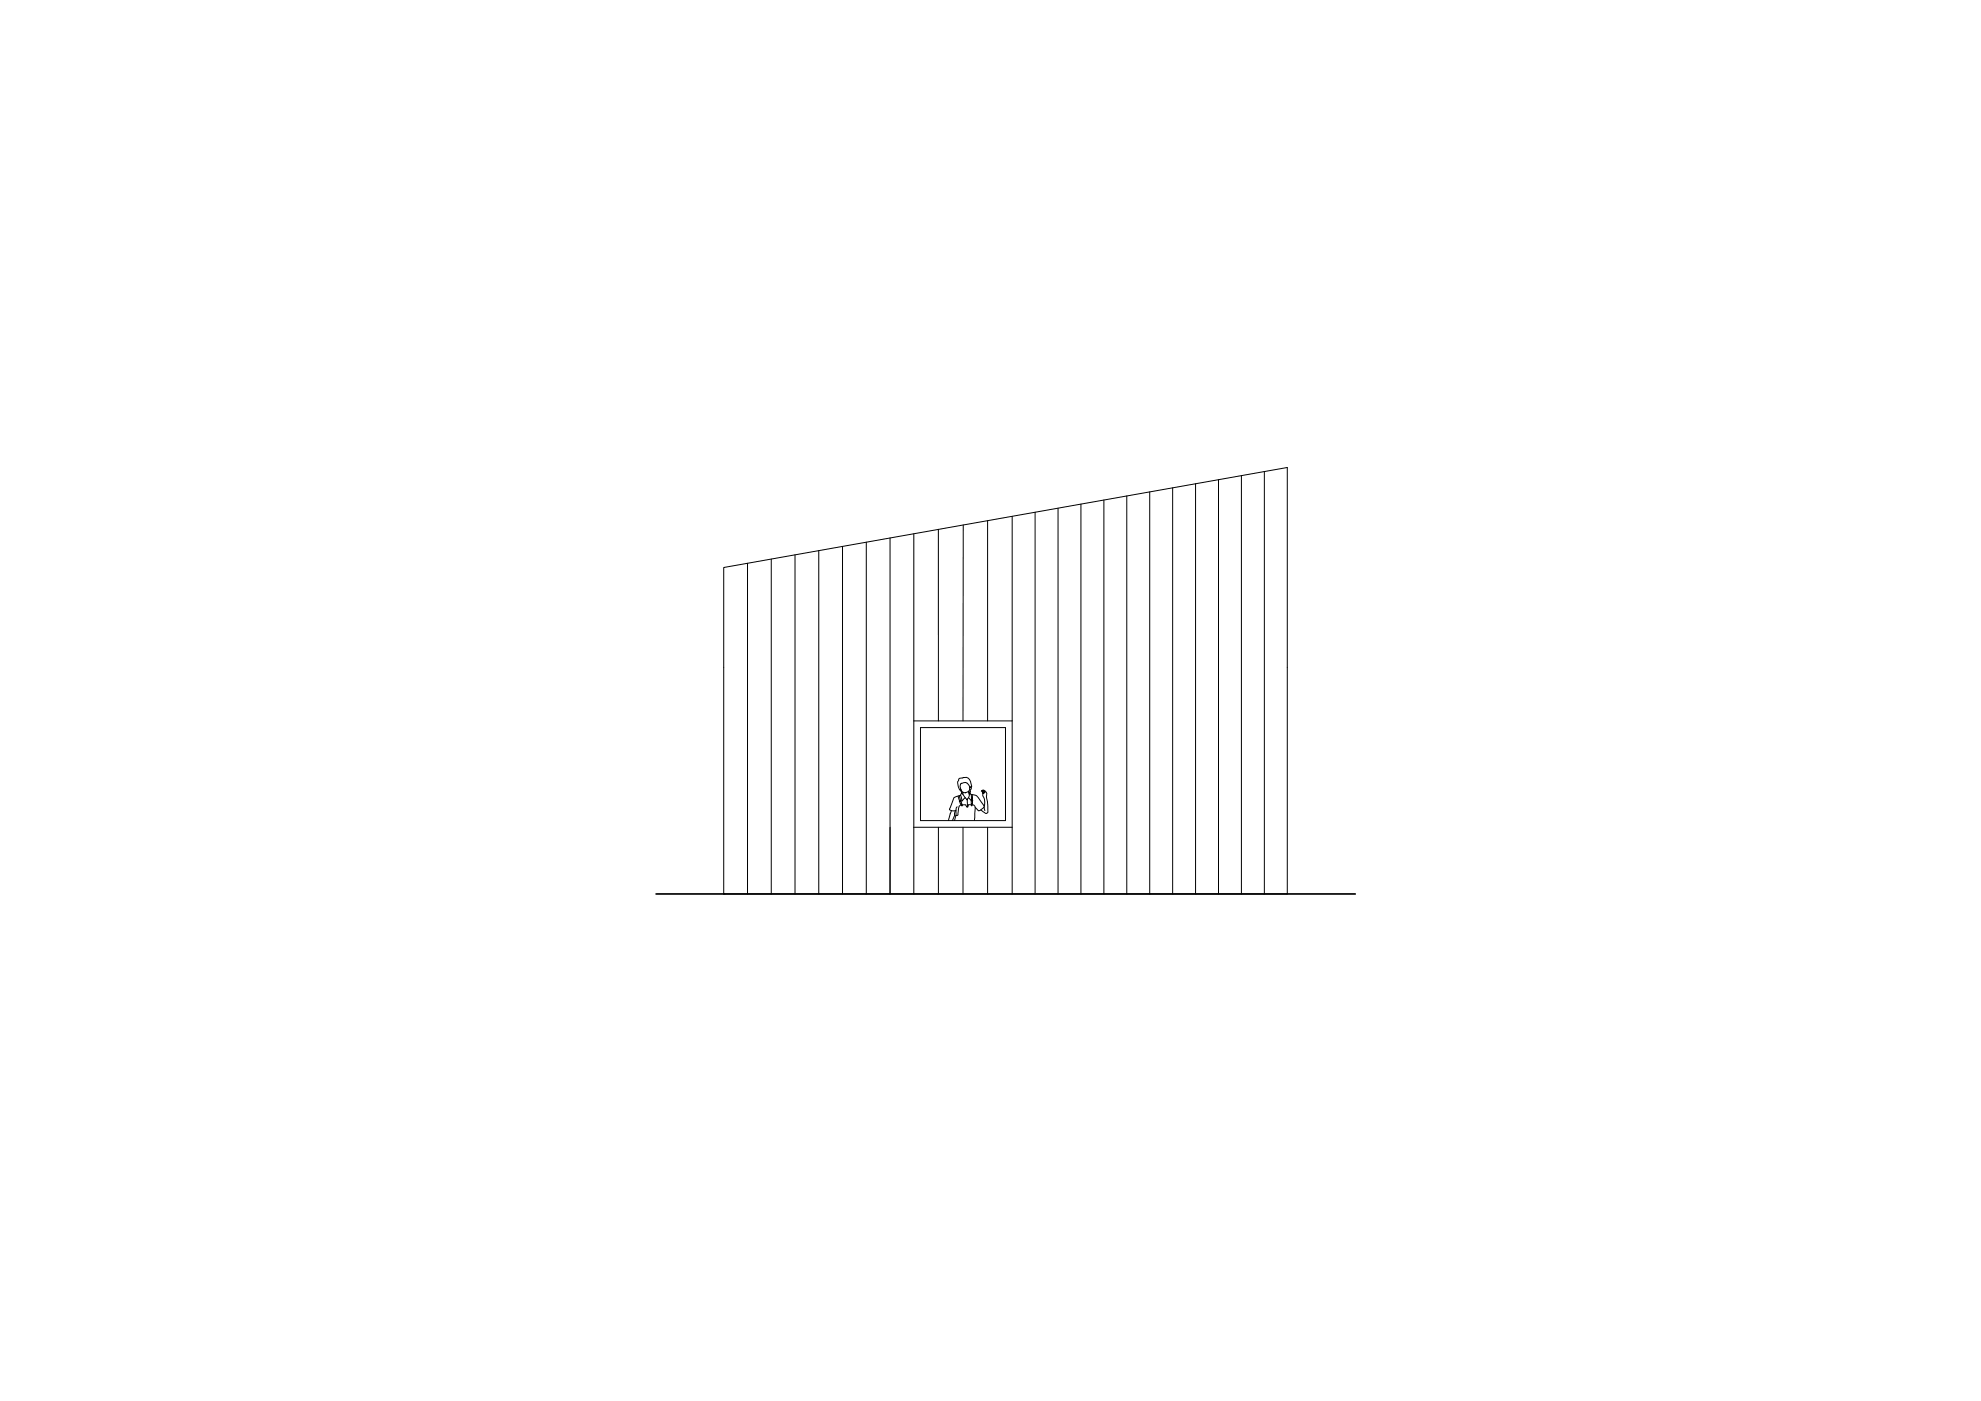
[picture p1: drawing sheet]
<svg xmlns="http://www.w3.org/2000/svg" width="594mm" height="420mm" viewBox="0 0 594 420" stroke-linecap="round" stroke-linejoin="round" font-family="sans-serif">
<!-- layer: prospetto 2 -->
<g fill="none" stroke="#000" stroke-width=".3">
<path d="M281.4 158.8v57.4M288.9 157.5l-.1 58.7M296.2 156.2v60M303.5 154.8v113.3M310.4 153.6v114.5M317.3 152.4v115.7M324.2 151.2v116.9M331 150v118.1M337.9 148.7v119.4M344.8 147.5v120.6M351.7 146.3v121.8M358.5 145.1v123"/>
<path d="M365.4 143.9v124.2M372.3 142.6v125.5M379.2 141.4v126.7M217 170.2l169-30v127.9h-169zM224.2 168.9v99.2M231.3 167.7v100.4M238.4 166.4v101.7M245.5 165.1v103M252.7 163.9v104.2M259.8 162.6v105.5M266.9 161.3v106.8M274 160.1v108"/>
<path d="M274 216.2h29.5M276 218.2h25.5v27.9h-25.5zM274 248.1h29.5M281.4 248.1v20M288.8 248.1v20M296.2 248.1v20M217 268.1h.1"/>
</g>
<!-- layer: PERSONE -->
<g fill="none" stroke="#000" stroke-width=".3">
<path d="M287.3 238.8l.5 1.4M287.6 238.6l.5 1.5M288 236.7l.3 .2M288.1 235.1l.2-.1a1.56 1.56 0 0 1 2.4 .6 1.56 1.56 0 0 1-1.2 2.2 1.87 1.87 0 0 1-1.4-2.7zM288.1 238.6l-2 .6-1.4 3.5a1.67 1.67 0 0 0 2 .3M288.8 238.3l-.4-.6a1.13 1.13 0 0 0-.1 1.6l.2 .9 .8-.9h.2M290.1 239.9l.1 2.1M290.5 237.3v.5a1.49 1.49 0 0 1-.4 1.8v.4a3.9 3.9 0 0 1-1.3-2.4M290.6 237.7l.4-.1v-.7l.3-.3a4 4 0 0 0-.9-3.2l-.6-.3-2.1 .3a2.82 2.82 0 0 0 .6 3.9l.2 .5M290.7 238.2l-.2-.6 .8 .8v1.7l-.8-.8M291.1 235.8v.4h-.3M291.2 238.3a3 3 0 0 1 3 2.1l1 1.4"/>
<path d="M291.4 240l.3 .2-.5-.1M291.6 238.3v1.7M294.7 238l.1 .8a4.5 4.5 0 0 1 .3 3.4l.3 .9M294.8 237.2l-.5 .1a1.02 1.02 0 0 1 1.2-.1 1.02 1.02 0 0 1 .4 1.2l.4 5.2-.5 .4-.3-.1-1.4-1M294.9 237.1l-.2 .2v.6M295.1 237.3l-.4 .7 .3-.3M295.3 237.3l-.3 .6 .5-.4M285.3 243.1l-.9 3M286.5 243.1l-.2 1.5-.7 1.5M287 241.9l-.2 .4-.1 2.3M287.7 240.2h.5l-.4 .2zM288.2 240.3l.2 .8-.2 .1-.4-.8"/>
<path d="M288.2 241.3l.3-.1 .1 .5-.3-.1zM288.3 241.4l-.4 .1a4 4 0 0 0-.6 2.9l-.6 .1-.5 1.6M291.3 240.2v.9l.3-.1v-.8M291.3 241.4l-.9-.1-.2 .7-.2 .1-.3-.7h-1.1M291.3 241.1l.2 .1-.1 .5zM291.6 241.4l.5 .1 .3 .3-.2 4.3M295.1 242l-.8 .7a.68 .68 0 0 1-1.1 .2l-.7-.7"/>
</g>
<!-- layer: 0 -->
<path d="M196.7 268.1h209.7" fill="none" stroke="#000" stroke-width=".5"/>
</svg>
